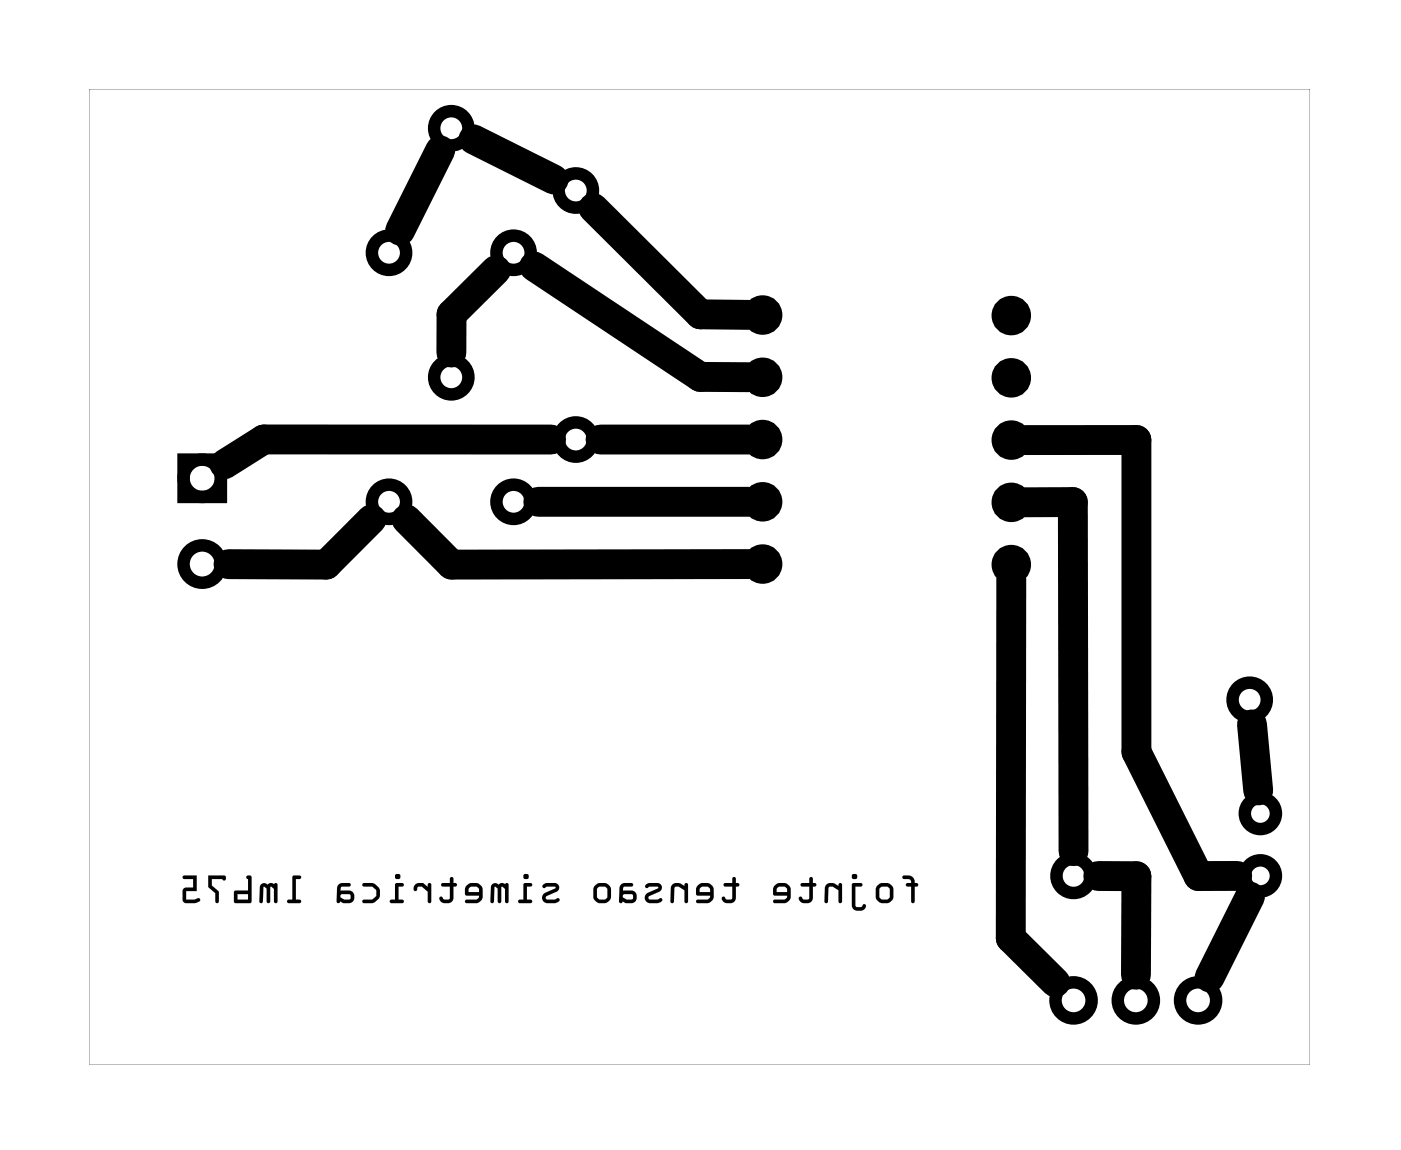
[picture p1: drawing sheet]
<svg xmlns="http://www.w3.org/2000/svg" width="57mm" height="47mm" viewBox="0 0 57 47" stroke-linecap="round" stroke-linejoin="round" font-family="sans-serif">
<g fill="#000">
<path d="M3.6 3.6h49.8v39.8h-49.8zM3.6 3.6v39.8h49.8v-39.8z"/>
<path d="M36.8 35.7l.1 .2h.3v.1l-.2 .1 .2 .1v.6h.1v-.6l.2-.1-.2-.1a.32 .32 0 0 0-.5-.3zM36.8 35.7a.32 .32 0 0 1 .5 .3l.2 .1-.2 .1v.6l-.1 .1v-.1v-.6l-.2-.1 .2-.1v-.1h-.3zM35.6 36.4a.45 .45 0 0 0 .9 0 .45 .45 0 0 0-.9 0zM35.6 36.4a.45 .45 0 0 1 .9 0 .45 .45 0 0 1-.9 0zM35.9 36.2h.3l.1 .1v.3l-.1 .1h-.2l-.1-.1zM35.9 36.2v.4l.1 .1h.2l.1-.1v-.3l-.1-.1zM34.8 36l-.1 .9a.31 .31 0 0 0 .3 .3 .31 .31 0 0 0 .3-.2v-.1l-.2 .1h-.2v-.8l.3-.1-.1-.1zM34.8 36h.3l.1 .1-.3 .1v.8l.4-.1a.29 .29 0 0 1-.3 .3 .29 .29 0 0 1-.3-.3zM34.7 35.8a.15 .15 0 0 0 .3 0 .15 .15 0 0 0-.3 0zM34.7 35.8a.15 .15 0 0 1 .3 0 .15 .15 0 0 1-.3 0zM33.7 36.1v.7h.1v-.6h.1l.3 .1v.5h.1v-.8h-.1v.2l-.3-.2zM33.7 36.1l.2-.1 .3 .1v-.1h.1v.8h-.1v-.5l-.2-.1h-.2v.6h-.1zM32.7 36v.2h.3v.4l-.2 .1-.1-.1-.1 .1a.31 .31 0 0 0 .3 .2 .31 .31 0 0 0 .3-.3v-.4l.1-.1-.1-.1-.1-.2h-.1v.2zM32.7 36h.3v-.2h.1l.1 .2 .1 .1-.1 .1v.4a.28 .28 0 0 1-.3 .3 .28 .28 0 0 1-.3-.3l.2 .1 .2-.1v-.4h-.3zM31.6 36.1v.4l.5 .1-.1 .1h-.4v.1h.5l.2-.2-.1-.4-.2-.2zM31.6 36.1l.4-.1 .2 .2 .1 .4-.2 .2h-.5v-.1h.4l.1-.1-.5-.1zM31.7 36.2h.3l.1 .2h-.4zM31.7 36.2v.2h.4l-.1-.2zM29.5 36l.1 .2h.3v.4l-.2 .1-.2-.1-.1 .1a.31 .31 0 0 0 .3 .2 .31 .31 0 0 0 .3-.3v-.4l.2-.1-.2-.1v-.2h-.1v.2zM29.5 36h.4v-.2h.1v.2l.2 .1-.2 .1v.4a.28 .28 0 0 1-.3 .3 .28 .28 0 0 1-.2-.3l.2 .1 .2-.1v-.4h-.3zM28.5 36.1l-.1 .4 .6 .1-.1 .1h-.5v.1h.6l.1-.2v-.4l-.3-.2zM28.5 36.1l.3-.1 .3 .2v.4l-.1 .2h-.6v-.1h.5l.1-.1-.6-.1zM28.6 36.2h.3l.1 .2h-.5zM28.6 36.2l-.1 .2h.5l-.1-.2zM27.4 36.1v.7h.1v-.6h.1l.3 .1v.5h.1v-.8h-.1v.2l-.2-.2zM27.4 36.1l.3-.1 .2 .1v-.1h.1v.8h-.1v-.5l-.2-.1h-.2v.6h-.1zM26.3 36.1l.1 .1h.5l-.5 .2a.22 .22 0 0 0-.1 .3 .22 .22 0 0 0 .2 .1h.5v-.2l-.5 .1v-.1l.4-.2a.19 .19 0 0 0 .1-.2 .19 .19 0 0 0-.2-.2zM26.3 36.1l.5-.1 .2 .1-.1 .3-.5 .2 .1 .1 .5-.1v.1l-.5 .2a.22 .22 0 0 1-.2-.2 .22 .22 0 0 1 .1-.3l.5-.2h-.5zM25.3 36.1v.7h.5a.26 .26 0 0 0 .2-.2 .26 .26 0 0 0-.2-.3h-.4l.1-.1h.3v-.2zM25.3 36.1l.5-.1v.2h-.4v.1h.4a.26 .26 0 0 1 .2 .3 .26 .26 0 0 1-.2 .3l-.5-.1zM25.4 36.5h.4v.2h-.2l-.2-.1zM25.4 36.5v.1l.2 .1h.2v-.2zM24.1 36.4a.45 .45 0 0 0 .9 0 .45 .45 0 0 0-.9 0zM24.1 36.4a.45 .45 0 0 1 .9 0 .45 .45 0 0 1-.9 0zM24.4 36.2h.3l.1 .1v.3l-.1 .1h-.2l-.1-.1zM24.4 36.2v.4l.1 .1h.2l.1-.1v-.3l-.1-.1zM22.1 36.1l.1 .1h.5l-.5 .2a.22 .22 0 0 0-.1 .3 .22 .22 0 0 0 .2 .1h.5v-.2l-.5 .1v-.1l.4-.2a.19 .19 0 0 0 .1-.2 .19 .19 0 0 0-.2-.2zM22.1 36.1l.5-.1 .2 .1-.1 .3-.4 .2v.1l.5-.1v.1l-.5 .2a.22 .22 0 0 1-.2-.2 .22 .22 0 0 1 .1-.3l.5-.2h-.5zM21.4 36v.7h-.2l-.1 .1h.6v-.1h-.2v-.5h.2v-.1zM21.4 36l.3 .1v.1h-.2v.5h.2v.1h-.6l.1-.1h.1zM21.3 35.8a.15 .15 0 0 0 .3 0 .15 .15 0 0 0-.3 0zM21.3 35.8a.15 .15 0 0 1 .3 0 .15 .15 0 0 1-.3 0zM20.1 36.1l-.1 .7h.2v-.6l.1 .1v.5h.1l.1-.6 .1 .1v.5h.1v-.8zM20.1 36.1l.6-.1v.8h-.1v-.5l-.1-.1-.1 .6h-.1v-.5l-.1-.1-.1 .6h-.1zM19 36.1v.4l.5 .1-.1 .1h-.4v.1h.5l.2-.2-.1-.4-.2-.2zM19 36.1l.4-.1 .2 .2 .1 .4-.1 .2h-.6v-.1h.4l.1-.1-.5-.1zM19.2 36.2h.3v.2h-.4zM19.2 36.2l-.1 .2h.4v-.2zM18 36v.2h.4v.4l-.3 .1-.1-.1-.1 .1a.31 .31 0 0 0 .3 .2 .31 .31 0 0 0 .3-.3v-.4l.1-.1-.1-.1v-.2h-.1v.2zM18 36h.4v-.2h.1v.2l.1 .1-.1 .1v.4a.29 .29 0 0 1-.3 .3 .29 .29 0 0 1-.3-.3h.1l.1 .1 .3-.1v-.4h-.4zM16.9 36.1v.3l.2-.2h.1l.2 .2 .1 .4h.1v-.8h-.1l-.1 .2-.1-.2zM16.9 36.1l.4-.1 .1 .2 .1-.2h.1v.8h-.1l-.1-.4-.2-.2h-.1l-.2 .2zM16.1 36v.7h-.2v.1h.5l.1-.1h-.2v-.5h.1l.1-.1zM16.1 36l.4 .1-.1 .1h-.1v.5h.2l-.1 .1h-.5v-.1h.2zM16.1 35.8a.11 .11 0 0 0 .2 0 .11 .11 0 0 0-.2 0zM16.1 35.8a.12 .12 0 0 1 .2 0 .12 .12 0 0 1-.2 0zM14.8 36v.2h.4l.1 .1 .1 .2-.2 .2h-.4v.1h.5l.2-.2v-.3l-.3-.3zM14.8 36l.5 .1a.4 .4 0 0 1 0 .7h-.5v-.1h.4l.2-.2-.1-.2-.1-.1h-.4zM13.8 36.1l-.1 .7h.5a.26 .26 0 0 0 .3-.2 .26 .26 0 0 0-.3-.3h-.3v-.1h.4v-.2zM13.8 36.1l.5-.1v.2h-.4v.1h.3a.26 .26 0 0 1 .3 .3 .26 .26 0 0 1-.3 .3l-.5-.1zM13.9 36.5h.4v.2h-.3l-.1-.1zM13.9 36.5v.1l.1 .1h.3v-.2zM11.9 35.7v1h-.1l-.1 .1h.5l.1-.1h-.2v-.8h.1l.1-.1zM11.9 35.7l.4 .1-.1 .1h-.1v.8h.2l-.1 .1h-.5l.1-.1h.1zM10.7 36.1l-.1 .7h.1l.1-.6 .1 .1v.5h.1l.1-.6 .1 .1v.5h.1v-.8zM10.7 36.1l.6-.1v.8h-.1v-.5l-.1-.1-.1 .6h-.1v-.5l-.1-.1-.1 .6h-.1zM10.1 35.7v.6l-.5 .1v.4h.7v-1zM10.1 35.7l.2 .1v1h-.7v-.4l.5-.1zM9.7 36.5h.4v.2h-.4zM9.7 36.5v.2h.4v-.2zM8.5 35.7v.5l.3 .2v.4h.1v-.4l-.3-.3v-.2h.5l.1-.1zM8.5 35.7l.7 .1-.1 .1h-.5v.2l.3 .3v.4h-.1v-.4l-.3-.2zM7.5 35.7v.2h.4v.3l-.4 .1v.5h.1h.5v-.2l-.5 .1v-.3h.4v-.7zM7.5 35.7h.5v.7h-.4v.3l.5-.1a.13 .13 0 0 1 0 .2 .13 .13 0 0 1-.2 .1h-.3l-.1-.1v-.5l.4-.1v-.3h-.4z"/>
<path d="M36.8 35.7l.1 .2h.3v.1l-.2 .1 .2 .1v.6h.1v-.6l.2-.1-.2-.1a.32 .32 0 0 0-.5-.3zM35.7 36.4a.41 .41 0 0 0 .8 0 .41 .41 0 0 0-.8 0zM35.9 36.2h.3l.1 .1v.3l-.1 .1h-.2l-.1-.1zM34.8 36l-.1 .9a.28 .28 0 0 0 .3 .3 .28 .28 0 0 0 .3-.3l-.2 .1h-.2v-.8l.3-.1-.1-.1zM34.7 35.8a.15 .15 0 0 0 .3 0 .15 .15 0 0 0-.3 0zM33.7 36.1v.7h.1v-.6h.1l.3 .1v.5h.1v-.8h-.1v.1l-.3-.1zM32.7 36v.2h.3v.4l-.2 .1-.1-.1h-.1a.29 .29 0 0 0 .3 .3 .29 .29 0 0 0 .3-.3v-.4l.1-.1-.1-.1-.1-.2h-.1v.2zM31.6 36.1v.4l.5 .1-.1 .1h-.4v.1h.5l.2-.2-.1-.4-.2-.2zM31.7 36.2h.3l.1 .2h-.4zM29.5 36l.1 .2h.3v.4l-.2 .1-.2-.1h-.1a.29 .29 0 0 0 .3 .3 .29 .29 0 0 0 .3-.3v-.4l.2-.1-.2-.1v-.2h-.1v.2zM28.5 36.1l-.1 .4 .6 .1-.1 .1h-.5v.1h.6l.1-.2v-.4l-.3-.2zM28.6 36.2h.3l.1 .2h-.5zM27.4 36.1v.7h.1v-.6h.1l.3 .1v.5h.1v-.8h-.1v.1l-.2-.1zM26.3 36.1l.1 .1h.5l-.5 .2a.22 .22 0 0 0-.1 .3 .22 .22 0 0 0 .2 .1h.5v-.2l-.5 .1v-.1l.4-.2a.19 .19 0 0 0 .1-.2 .19 .19 0 0 0-.2-.2zM25.3 36.1v.7h.5a.26 .26 0 0 0 .2-.2 .26 .26 0 0 0-.2-.3h-.4v-.1h.4v-.2zM25.4 36.5h.4v.2h-.2l-.2-.1zM24.1 36.4a.45 .45 0 0 0 .9 0 .45 .45 0 0 0-.9 0zM24.4 36.2h.3l.1 .1v.3l-.1 .1h-.2l-.1-.1zM22.1 36.1l.1 .1h.5l-.5 .2a.22 .22 0 0 0-.1 .3 .22 .22 0 0 0 .2 .1h.5v-.2l-.5 .1v-.1l.4-.2a.19 .19 0 0 0 .1-.2 .19 .19 0 0 0-.2-.2zM21.4 36l-.1 .7h-.1l-.1 .1h.6v-.1h-.2v-.5h.2v-.1zM21.3 35.8a.15 .15 0 0 0 .3 0 .15 .15 0 0 0-.3 0zM20.1 36.1l-.1 .7h.1l.1-.6 .1 .1v.5h.1l.1-.6 .1 .1v.5h.1v-.8zM19 36.1v.4l.5 .1-.1 .1h-.4v.1h.6l.1-.2-.1-.4-.2-.2zM19.2 36.2h.3v.2h-.4zM18 36v.2h.4v.4l-.3 .1-.1-.1h-.1a.29 .29 0 0 0 .3 .3 .29 .29 0 0 0 .3-.3v-.4l.1-.1-.1-.1v-.2h-.1v.2zM16.9 36.1v.3l.2-.2h.1l.2 .2 .1 .4h.1v-.8h-.1l-.1 .2-.1-.2zM16.1 36v.7h-.2v.1h.5l.1-.1h-.2v-.5h.1l.1-.1zM16.1 35.8a.11 .11 0 0 0 .2 0 .11 .11 0 0 0-.2 0zM14.8 36v.2h.4l.1 .1v.3l-.1 .1h-.4v.1h.4a.42 .42 0 0 0 .3-.4 .42 .42 0 0 0-.3-.4zM13.8 36.1l-.1 .7h.5a.26 .26 0 0 0 .3-.2 .26 .26 0 0 0-.3-.3h-.3v-.1h.4v-.2zM13.9 36.5h.4v.2h-.3l-.1-.1zM11.9 35.7v1h-.1l-.1 .1h.5l.1-.1h-.2v-.8h.1l.1-.1zM10.7 36.1l-.1 .7h.1l.1-.6 .1 .1v.5h.1l.1-.6 .1 .1v.5h.1v-.8zM10.1 35.7v.6l-.5 .1v.4h.7v-1zM9.7 36.5h.4v.2h-.4zM8.5 35.7v.5l.3 .2v.4h.1v-.4l-.3-.3v-.2h.5l.1-.1zM7.5 35.7v.2h.4v.3l-.4 .1v.5h.1h.3a.12 .12 0 0 0 .2 0 .12 .12 0 0 0 0-.2l-.5 .1v-.3h.4v-.7z"/>
</g>
<g fill="none" stroke="#000" stroke-width=".51">
<path d="M7.5 18.8h1.5v1.5h-1.5z"/>
<circle cx="8.2" cy="19.5" r=".76"/>
<circle cx="15.9" cy="10.3" r=".7"/>
<circle cx="18.4" cy="5.2" r=".7"/>
<circle cx="18.4" cy="15.4" r=".7"/>
<circle cx="20.9" cy="10.3" r=".7"/>
<circle cx="23.5" cy="7.8" r=".7"/>
<circle cx="23.5" cy="17.9" r=".7"/>
<circle cx="8.2" cy="23" r=".76"/>
<circle cx="15.9" cy="20.5" r=".7"/>
<circle cx="20.9" cy="20.5" r=".7"/>
<circle cx="43.8" cy="35.7" r=".7"/>
<circle cx="51" cy="28.6" r=".7"/>
<circle cx="51.4" cy="33.2" r=".64"/>
<circle cx="51.4" cy="35.7" r=".64"/>
<circle cx="43.8" cy="40.8" r=".74"/>
<circle cx="46.3" cy="40.8" r=".74"/>
<circle cx="48.9" cy="40.8" r=".74"/>
</g>
<g fill="none" stroke="#000" stroke-width=".8" stroke-linecap="butt">
<circle cx="31.1" cy="17.9" r=".41"/>
<circle cx="31.1" cy="12.9" r=".41"/>
<circle cx="31.1" cy="15.4" r=".41"/>
<circle cx="41.3" cy="18" r=".41"/>
<circle cx="41.3" cy="12.9" r=".41"/>
<circle cx="41.3" cy="15.4" r=".41"/>
<circle cx="31.1" cy="23" r=".41"/>
<circle cx="31.1" cy="20.5" r=".41"/>
<circle cx="41.3" cy="23" r=".41"/>
<circle cx="41.3" cy="20.5" r=".41"/>
</g>
<g fill="none" stroke="#000" stroke-width="1.2">
<path d="M18 6.1l-1.7 3.3M19.3 5.7l3.3 1.6M20.2 11l-1.8 1.8v1.6M21.8 10.9l6.8 4.5h1.9M22.5 17.9h-11.7l-1.6 1M24.2 8.5l4.4 4.3h1.9M24.5 17.9h6M41.8 18h4.6v12.7l2.5 5h1.6M15.2 21.2l-1.9 1.8h-4M16.6 21.2l1.8 1.8h12.1M22 20.5h8.5M41.3 23.6l-.1 14.7 1.8 1.8"/>
<path d="M41.5 20.5h2.3v14.2M44.8 35.7h1.6l-.1 4.1M51 36.6l-1.7 3.3M51.1 29.6l.2 2.6"/>
</g>
</svg>
